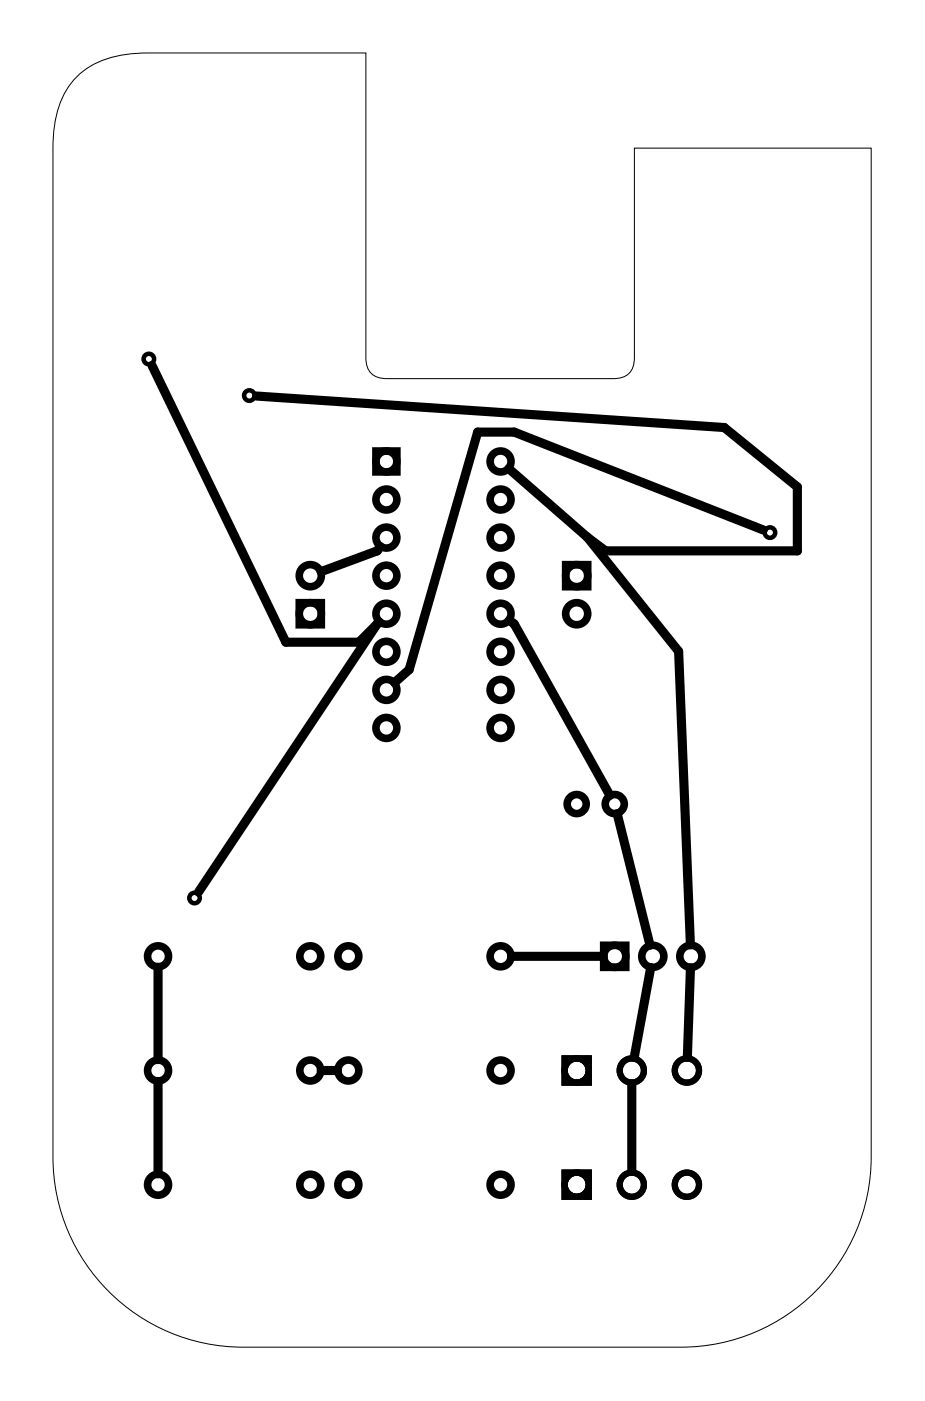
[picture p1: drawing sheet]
<svg xmlns="http://www.w3.org/2000/svg" width="62mm" height="93mm" viewBox="0 0 62 93" stroke-linecap="round" stroke-linejoin="round" font-family="sans-serif">
<path d="M4.8 5.4a6.2 6.2 0 0 1 5.1-1.9h14.5v20.4a1.25 1.25 0 0 0 1.4 1.4h15.1a1.25 1.25 0 0 0 1.4-1.4v-14h15.8v67.3a12.7 12.7 0 0 1-12.7 12.7h-29.2a12.7 12.7 0 0 1-12.7-12.7v-67.3a7 7 0 0 1 1.3-4.5z" fill="none" stroke="#000" stroke-width=".07"/>
<g fill="none" stroke="#000" stroke-width=".51">
<path d="M25.1 30.1h1.4v1.4h-1.4zM37.8 37.7h1.4v1.4h-1.4zM20 40.2h1.4v1.5h-1.4zM40.3 63.1h1.5v1.4h-1.5z"/>
<circle cx="20.7" cy="38.4" r=".74"/>
<circle cx="25.8" cy="38.4" r=".7"/>
<circle cx="25.8" cy="35.9" r=".7"/>
<circle cx="25.8" cy="33.3" r=".7"/>
<circle cx="25.8" cy="30.8" r=".7"/>
<circle cx="33.4" cy="35.9" r=".7"/>
<circle cx="33.4" cy="33.3" r=".7"/>
<circle cx="33.4" cy="38.4" r=".7"/>
<circle cx="33.4" cy="30.8" r=".7"/>
<circle cx="38.5" cy="38.4" r=".74"/>
<circle cx="20.7" cy="41" r=".74"/>
<circle cx="25.8" cy="48.6" r=".7"/>
<circle cx="25.8" cy="41" r=".7"/>
<circle cx="25.8" cy="43.5" r=".7"/>
<circle cx="25.8" cy="46" r=".7"/>
<circle cx="33.4" cy="48.6" r=".7"/>
<circle cx="33.4" cy="43.5" r=".7"/>
<circle cx="33.4" cy="46" r=".7"/>
<circle cx="33.4" cy="41" r=".7"/>
<circle cx="38.5" cy="41" r=".74"/>
<circle cx="38.5" cy="53.7" r=".64"/>
<circle cx="41" cy="53.7" r=".64"/>
<circle cx="10.5" cy="71.4" r=".7"/>
<circle cx="10.5" cy="79.1" r=".7"/>
<circle cx="10.5" cy="63.8" r=".7"/>
<circle cx="20.7" cy="63.8" r=".7"/>
<circle cx="20.7" cy="71.4" r=".7"/>
<circle cx="20.7" cy="79.1" r=".7"/>
<circle cx="23.2" cy="71.4" r=".7"/>
<circle cx="23.2" cy="63.8" r=".7"/>
<circle cx="23.2" cy="79.1" r=".7"/>
<circle cx="33.4" cy="63.8" r=".7"/>
<circle cx="33.4" cy="71.4" r=".7"/>
<circle cx="33.4" cy="79.1" r=".7"/>
<circle cx="41" cy="63.8" r=".74"/>
<circle cx="43.6" cy="63.8" r=".74"/>
<circle cx="46.1" cy="63.8" r=".74"/>
</g>
<g fill="none" stroke="#000" stroke-width=".42">
<circle cx="38.5" cy="79.1" r=".81"/>
<circle cx="38.5" cy="71.4" r=".81"/>
<circle cx="42.2" cy="79.1" r=".81"/>
<circle cx="42.2" cy="71.4" r=".81"/>
<circle cx="45.8" cy="71.4" r=".81"/>
<circle cx="45.8" cy="79.1" r=".81"/>
</g>
<g fill="#000">
<path d="M37.5 78h2v2.1h-2zM37.9 79.1a.6 .6 0 0 0 1.2 0 .6 .6 0 0 0-1.2 0z"/>
<path d="M37.5 78h2v2.1h-2zM37.9 79.1a.6 .6 0 0 0 1.2 0 .6 .6 0 0 0-1.2 0z"/>
<path d="M37.5 70.4h2v2h-2zM37.9 71.4a.6 .6 0 0 0 1.2 0 .6 .6 0 0 0-1.2 0z"/>
<path d="M37.5 70.4h2v2h-2zM37.9 71.4a.6 .6 0 0 0 1.2 0 .6 .6 0 0 0-1.2 0z"/>
</g>
<g fill="none" stroke="#000" stroke-width=".3">
<circle cx="9.9" cy="24" r=".35"/>
<circle cx="16.6" cy="26.4" r=".35"/>
<circle cx="51.4" cy="35.5" r=".35"/>
<circle cx="13" cy="59.9" r=".35"/>
</g>
<g fill="none" stroke="#000" stroke-width=".61">
<path d="M10.1 24.4l9 18.5h4.9l1.2-1.3M17.1 26.4l31.2 2.1 4.9 4v4.3h-12.8l-1.2-1M25.4 36.5l-.2 .3-3.8 1.3M34 31.3l5.2 4.5M39.2 35.8l6.1 7.7 .8 19.5M50.9 35.4l-16.6-6.6h-2.4l-4.6 15.9-1 .9M25.2 41.6l-11.9 17.9M25.3 41.5l-.1 .1M34 41.4l.3 .2 6.4 11.5M41.2 54.3l2.2 8.8M10.5 64.5v6.2M10.5 72.2v6.1"/>
<path d="M21.4 71.4h1.1M34.1 63.8h6.2M42.2 72.3v5.9M43.4 64.6l-1.1 6M46.1 64.6l-.2 6"/>
</g>
</svg>
